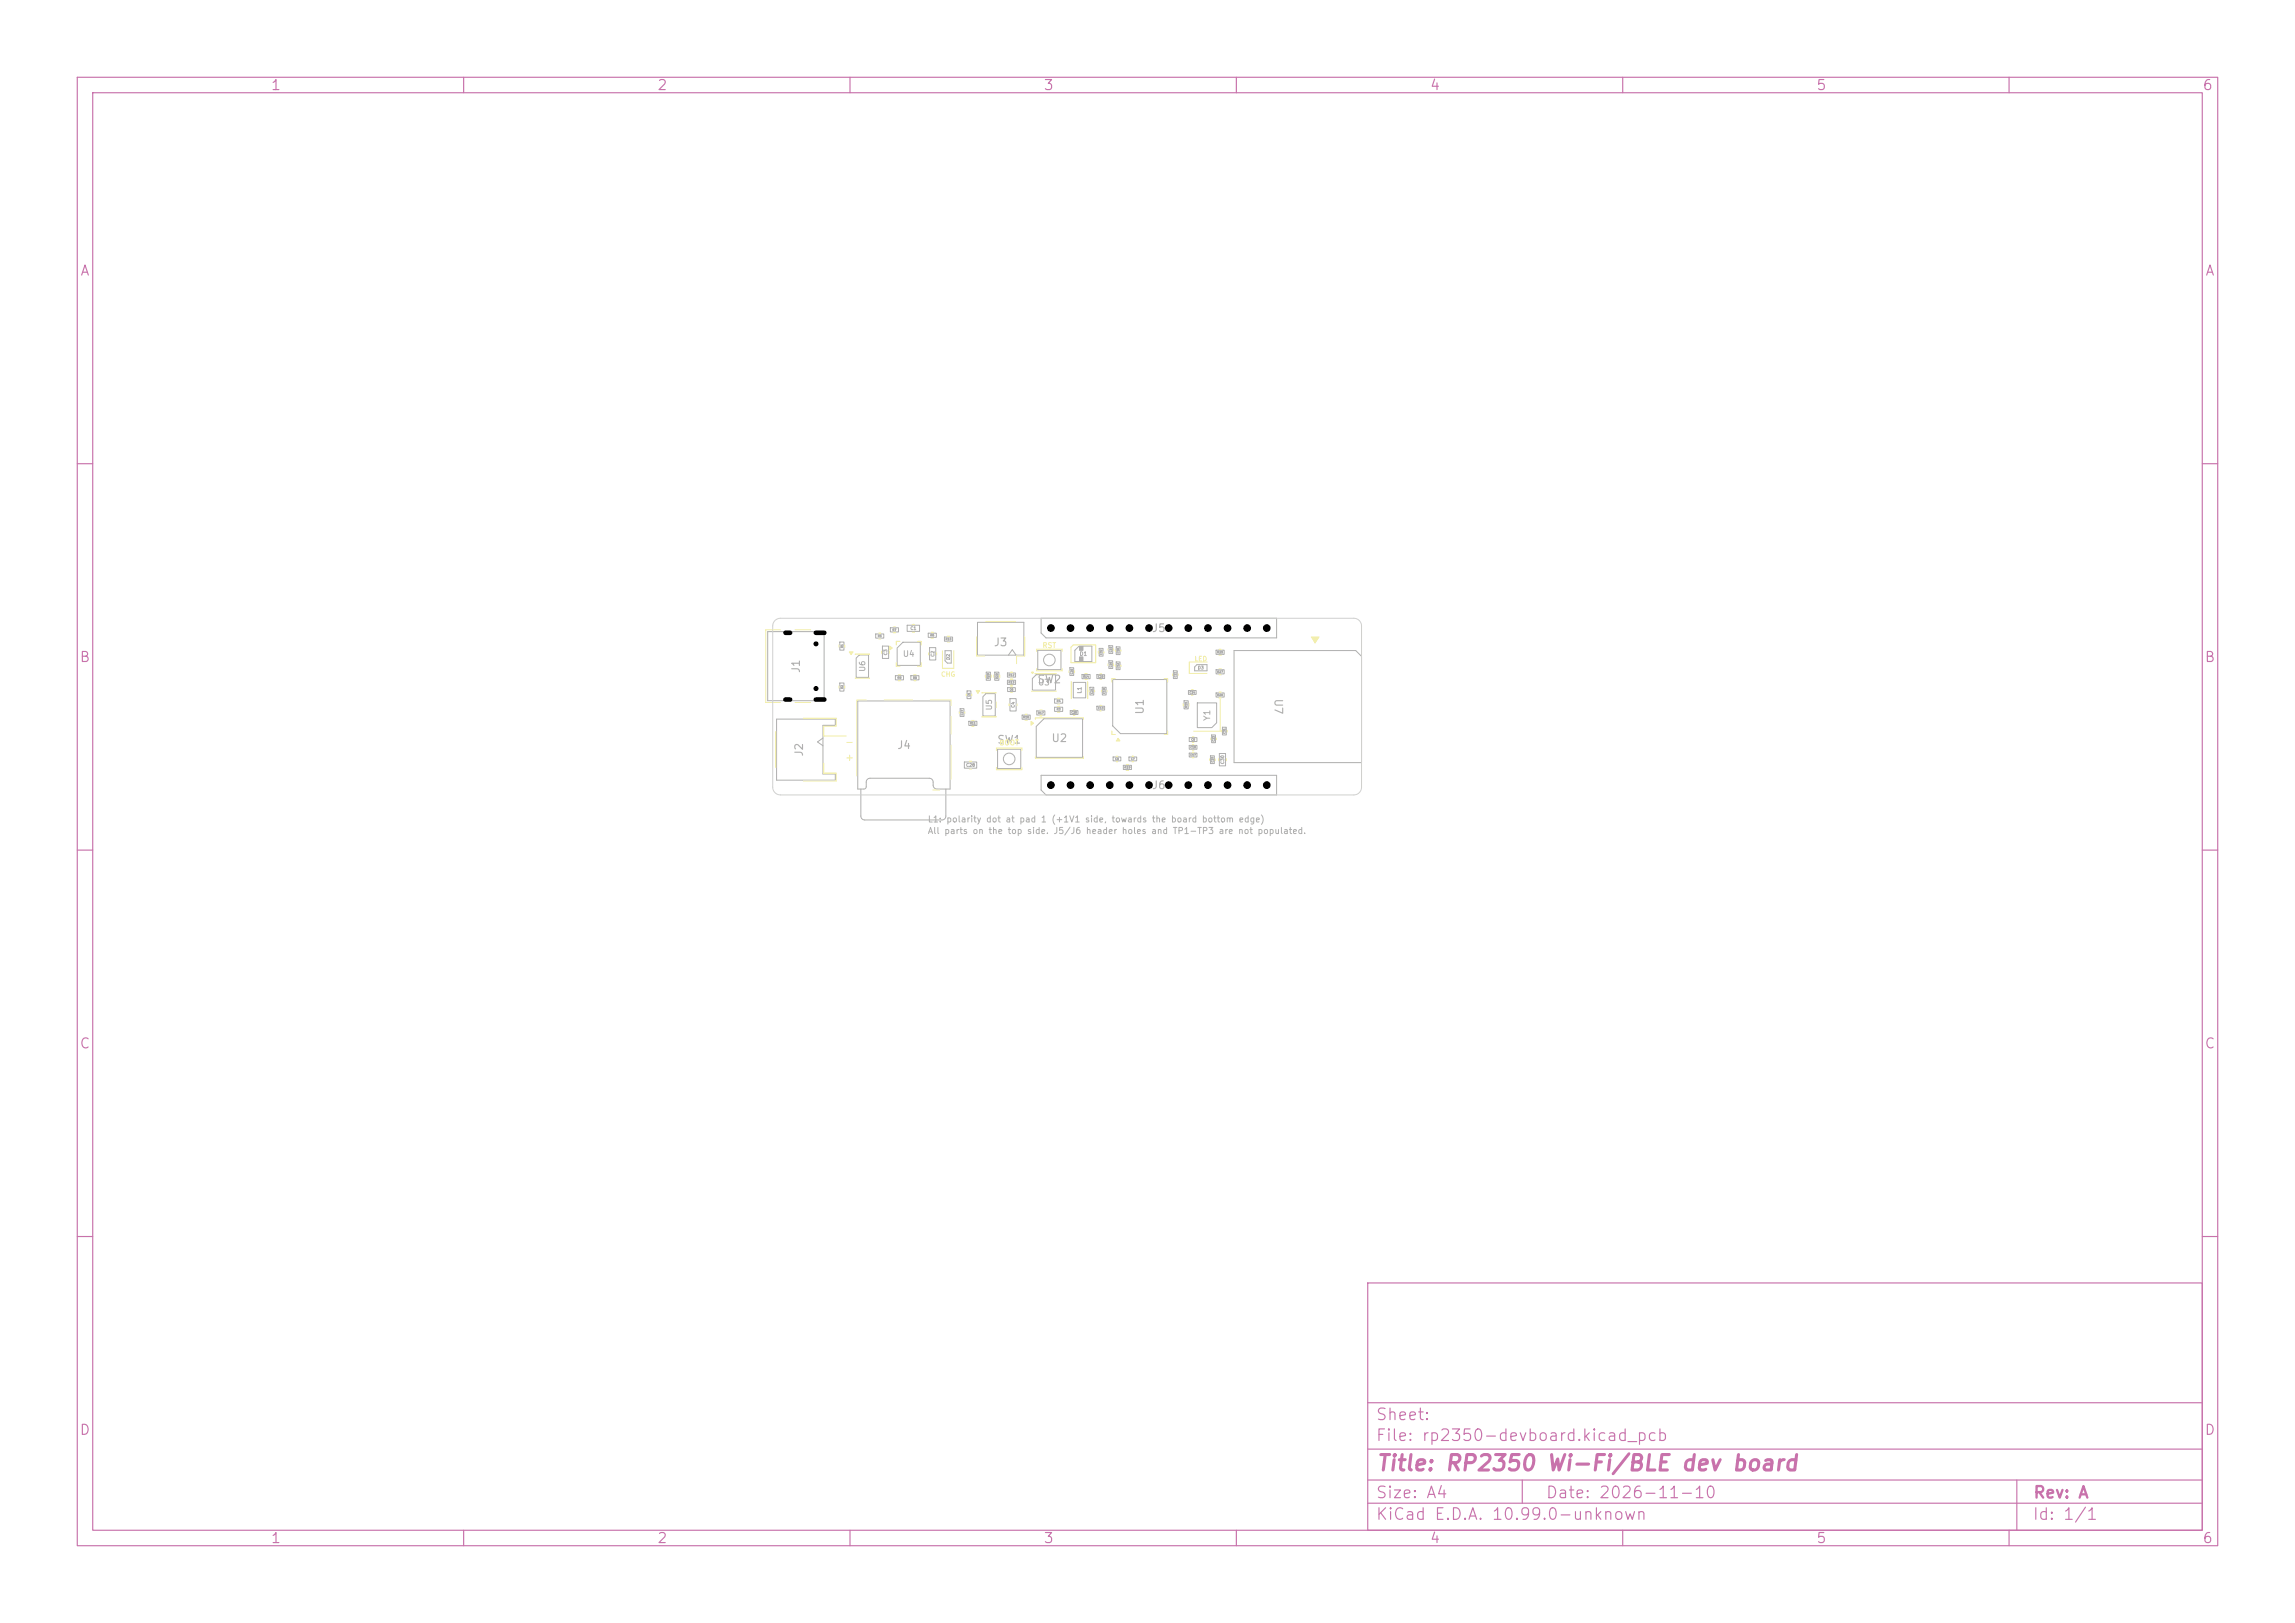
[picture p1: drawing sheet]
<svg xmlns="http://www.w3.org/2000/svg" width="297mm" height="210mm" viewBox="0 0 297 210" stroke-linecap="round" stroke-linejoin="round" font-family="sans-serif">
<defs><g id="words">
<text font-size="2" fill="#c872ab" x="178" y="190.8">Title: RP2350 Wi-Fi/BLE dev board</text>
<g font-size="1.5" fill="#c872ab">
<text x="178" y="184.1">Sheet:</text>
<text x="178" y="186.8">File: rp2350-devboard.kicad_pcb</text>
<text x="178" y="197">KiCad E.D.A. 10.99.0-unknown</text>
<text x="178" y="194.2">Size: A4</text>
<text x="200" y="194.2">Date: 2026-11-10</text>
<text x="263" y="197">Id: 1/1</text>
<text x="263" y="194.2">Rev: A</text>
</g>
<g font-size="1.3" fill="#c872ab">
<text x="35" y="12">1</text>
<text x="85" y="12">2</text>
<text x="135" y="12">3</text>
<text x="185" y="12">4</text>
<text x="235" y="12">5</text>
<text x="285" y="12">6</text>
<text x="10.3" y="36">A</text>
<text x="285.3" y="36">A</text>
<text x="10.2" y="86">B</text>
<text x="285.2" y="86">B</text>
<text x="10.2" y="136">C</text>
<text x="285.2" y="136">C</text>
<text x="10.2" y="186">D</text>
<text x="285.2" y="186">D</text>
<text x="35" y="200">1</text>
<text x="85" y="200">2</text>
<text x="135" y="200">3</text>
<text x="185" y="200">4</text>
<text x="235" y="200">5</text>
<text x="285" y="200">6</text>
</g>
<g font-size="1" fill="#afafaf">
<text x="128.5" y="83.9">J3</text>
<text x="149" y="82">J5</text>
<text x="103.8" y="87.2" transform="rotate(-90 103.8 87.2)">J1</text>
<text x="134.2" y="88.7">SW2</text>
<text x="148.3" y="92.5" transform="rotate(-90 148.3 92.5)">U1</text>
<text x="164.7" y="90.3" transform="rotate(90 164.7 90.3)">U7</text>
<text x="104.2" y="98" transform="rotate(-90 104.2 98)">J2</text>
<text x="116" y="97.2">J4</text>
<text x="129" y="96.5">SW1</text>
<text x="136" y="96.3">U2</text>
<text x="149" y="102.3">J6</text>
</g>
<g font-size=".9" fill="#f2eda1">
<text x="109.3" y="96.7">-</text>
<text x="109.3" y="98.7">+</text>
</g>
<g font-size=".8" fill="#afafaf">
<text x="116.8" y="85.2">U4</text>
<text x="134.3" y="88.9">U3</text>
<text x="156.8" y="93.4" transform="rotate(-90 156.8 93.4)">Y1</text>
<text x="120" y="106.6">L1: polarity dot at pad 1 (+1V1 side, towards the board bottom edge)</text>
<text x="120" y="108.1">All parts on the top side. J5/J6 header holes and TP1-TP3 are not populated.</text>
</g>
<g font-size=".7" fill="#f2eda1">
<text x="134.9" y="84">RST</text>
<text x="129.3" y="96.6">BOOT</text>
</g>
<g font-size=".7" fill="#afafaf">
<text x="112.1" y="87" transform="rotate(-90 112.1 87)">U6</text>
<text x="128.5" y="92" transform="rotate(-90 128.5 92)">U5</text>
</g>
<g font-size=".6" fill="#f2eda1">
<text x="121.7" y="87.7">CHG</text>
<text x="154.5" y="85.7">LED</text>
</g>
<g font-size=".5" fill="#afafaf">
<text x="139.7" y="85">D1</text>
<text x="140.1" y="89.8" transform="rotate(-90 140.1 89.8)">L1</text>
</g>
<g font-size=".4" fill="#afafaf">
<text x="117.8" y="81.6">C1</text>
<text x="114.9" y="84.8" transform="rotate(-90 114.9 84.8)">C3</text>
<text x="121" y="85" transform="rotate(-90 121 85)">C2</text>
<text x="123" y="85.4" transform="rotate(-90 123 85.4)">D2</text>
<text x="155" y="86.7">D3</text>
<text x="131.4" y="91.6" transform="rotate(-90 131.4 91.6)">C4</text>
<text x="125" y="99.3">C28</text>
<text x="158.5" y="98.9" transform="rotate(-90 158.5 98.9)">C30</text>
</g>
<g font-size=".3" fill="#afafaf">
<text x="109.1" y="83.9" transform="rotate(-90 109.1 83.9)">R1</text>
<text x="113.6" y="82.5">R5</text>
<text x="115.5" y="81.7">R7</text>
<text x="120.4" y="82.4">R6</text>
<text x="122.3" y="82.9">R10</text>
<text x="109.1" y="89.2" transform="rotate(-90 109.1 89.2)">R2</text>
<text x="116.1" y="87.9">R8</text>
<text x="118.1" y="87.9">R9</text>
<text x="128.1" y="87.9" transform="rotate(-90 128.1 87.9)">R29</text>
<text x="129.2" y="87.9" transform="rotate(-90 129.2 87.9)">R28</text>
<text x="130.5" y="87.5">R12</text>
<text x="130.5" y="88.5">R13</text>
<text x="130.6" y="89.4">C6</text>
<text x="138.9" y="87.3" transform="rotate(-90 138.9 87.3)">C26</text>
<text x="140.1" y="87.7">R14</text>
<text x="141.5" y="89.8" transform="rotate(-90 141.5 89.8)">C21</text>
<text x="142.1" y="87.7">C20</text>
<text x="142.7" y="84.8" transform="rotate(-90 142.7 84.8)">C32</text>
<text x="143.1" y="89.8" transform="rotate(-90 143.1 89.8)">C19</text>
<text x="143.9" y="86.4" transform="rotate(-90 143.9 86.4)">C15</text>
<text x="143.9" y="84.4" transform="rotate(-90 143.9 84.4)">C10</text>
<text x="144.9" y="86.5" transform="rotate(-90 144.9 86.5)">C12</text>
<text x="144.9" y="84.6" transform="rotate(-90 144.9 84.6)">C16</text>
<text x="152.3" y="87.7" transform="rotate(-90 152.3 87.7)">C11</text>
<text x="153.9" y="89.8">C24</text>
<text x="157.5" y="84.6">R25</text>
<text x="157.5" y="87.1">R27</text>
<text x="124.7" y="92.6" transform="rotate(-90 124.7 92.6)">C27</text>
<text x="125.5" y="93.8">R11</text>
<text x="125.6" y="90.2" transform="rotate(-90 125.6 90.2)">C5</text>
<text x="132.4" y="93">R18</text>
<text x="134.3" y="92.4">R17</text>
<text x="136.7" y="90.9">R4</text>
<text x="136.7" y="92">R3</text>
<text x="138.6" y="92.4">C25</text>
<text x="142.1" y="91.8">C13</text>
<text x="153.7" y="91.6" transform="rotate(-90 153.7 91.6)">R15</text>
<text x="154.1" y="95.9">C9</text>
<text x="157.2" y="96" transform="rotate(-90 157.2 96)">C23</text>
<text x="157.5" y="90.1">R26</text>
<text x="158.6" y="95" transform="rotate(-90 158.6 95)">C31</text>
<text x="144.3" y="98.4">C8</text>
<text x="145.5" y="99.5">R19</text>
<text x="146.3" y="98.4">C7</text>
<text x="154" y="97.9">C17</text>
<text x="154" y="96.9">C18</text>
<text x="157.1" y="98.7" transform="rotate(-90 157.1 98.7)">C29</text>
</g>
</g></defs>
<g fill="none" stroke="#c872ab" stroke-width=".15">
<path d="M10 10h277v190h-277zM12 12h273v186h-273zM60 10v2M110 10v2M160 10v2M210 10v2M260 10v2M10 60h2M285 60h2M10 110h2M285 110h2M10 160h2"/>
<path d="M177 166h108v32h-108zM285 160h2M60 198v2M110 198v2M160 198v2M177 194.5h108M177 191.5h108M177 187.5h108M177 181.5h108M197 191.5v3M210 198v2M260 198v2"/>
<path d="M261 191.5v6.5"/>
</g>
<g fill="none" stroke="#afafaf" stroke-width=".13">
<path d="M99.3 81.7h7.3v9h-7.3zM100.5 93.1h7.6v.8h-1.6v6.3h1.6v.8h-7.6zM106.5 95.5l-.7 .5 .7 .5M108.7 88.4h.5v1h-.5zM108.7 83.1h.5v1h-.5zM111.2 84.7h1.2v3h-1.6v-2.6zM113.3 82h1.1v.6h-1.1zM114.2 83.6h.8v1.6h-.8zM115.2 81.2h1.1v.6h-1.1zM115.9 87.4h1v.6h-1zM116.8 83.1h2.3v3h-3v-2.3zM117.4 80.9h1.6v.8h-1.6z"/>
<path d="M117.9 87.4h1v.6h-1zM120.1 81.9h1.1v.6h-1.1zM120.3 83.8h.8v1.6h-.8zM122.2 82.4h1.1v.6h-1.1zM122.3 84.2h.8v1.6h-.5l-.3-.3zM124.2 91.7h.6v1h-.6zM124.8 98.6h1.6v.8h-1.6zM125.2 89.4h.4v1h-.4zM125.4 93.3h1v.6h-1zM126.5 80.5h6v4.3h-6zM127.6 89.7h1.2v3h-1.6v-2.6zM127.6 87h.6v1h-.6z"/>
<path d="M128.7 87h.6v1h-.6zM129.1 97h3v2.5h-3zM130.4 87.1h1v.5h-1zM130.4 88h1v.6h-1zM130.4 89h1v.5h-1zM130.5 84.8l.5-.7 .5 .7M130.7 90.4h.8v1.6h-.8zM132.3 92.5h1v.6h-1zM133.6 87.8l.5-.5h2.5v2h-3zM134.2 92h1v.5h-1zM134.3 84.2h3v2.5h-3zM134.7 80h30.5v2.5h-29.8l-.7-.6z"/>
<path d="M135.1 93h5v5h-6v-4zM136.5 90.4h1v.6h-1zM136.5 91.5h1v.6h-1zM138.5 86.4h.4v1h-.4zM138.5 92h1v.4h-1zM138.9 88.3h1.6v2h-1.6zM139.7 83.6h1.6v2h-2.2v-1.4zM140 87.3h1.1v.5h-1.1zM141.1 88.9h.4v1h-.4zM141.9 91.4h1v.5h-1zM141.9 87.3h1v.5h-1zM142.2 83.9h.6v1h-.6z"/>
<path d="M142.6 88.9h.6v1h-.6zM143.5 85.5h.5v1h-.5zM143.5 83.6h.5v1h-.5zM144 87.9h7v7h-6l-1-1zM144.1 98h1v.4h-1zM144.5 83.7h.4v1h-.4zM144.5 85.7h.4v1h-.4zM145.4 99h1v.6h-1zM146.1 98h1v.4h-1zM151.9 86.8h.4v1h-.4zM153.2 90.7h.6v1h-.6zM153.8 89.4h1v.4h-1z"/>
<path d="M153.9 97.4h1v.6h-1zM153.9 95.4h1v.6h-1zM153.9 96.4h1v.6h-1zM154.6 86.3l.3-.3h1.3v.8h-1.6zM154.9 91h2.6v2.5l-.7 .6h-1.9zM156.6 97.8h.6v1h-.6zM156.8 95.1h.5v1h-.5zM157.4 89.7h1v.5h-1zM157.4 84.1h1v.6h-1zM157.4 86.7h1v.5h-1zM157.8 97.5h.8v1.6h-.8zM158.2 94.1h.5v1h-.5z"/>
<path d="M159.7 84.2h15.8l.7 .7v13.8h-16.5zM111.4 102.1v3.5a.5 .5 0 0 0 .5 .5h10a.5 .5 0 0 0 .5-.5v-3.5M111.8 102.1h-.8v-11.4h12v11.4h-1.7a.5 .5 0 0 1-.5-.5v-.4a.5 .5 0 0 0-.5-.5h-7.7a.5 .5 0 0 0-.5 .5v.7l-.3 .2M134.7 100.3h30.5v2.6h-29.8l-.7-.7z"/>
<circle cx="130.6" cy="98.2" r=".75"/>
<circle cx="135.8" cy="85.4" r=".75"/>
</g>
<g fill="#afafaf" stroke="#afafaf" stroke-width=".13">
<path d="M139.7 83.6h.5v.5h-.5z"/>
<path d="M139.7 85h.5v.6h-.5z"/>
</g>
<g fill="none" stroke="#f2eda1" stroke-width=".13">
<path d="M118.2 87.3h.4M118.2 88.1h.4M120.5 81.8h.3M120.5 82.6h.3M122 84.2v2.3h1.4v-2.3M127.5 87.3v.4M128.3 87.3v.4M130.7 87.7h.4M130.7 87h.4M138.9 83.5h2.9v2.3h-3.2v-2zM154.2 89.2h.2M154.2 90h.2"/>
<path d="M156.2 85.7h-2.3v1.4h2.3M156.5 98.2v.2M157.3 98.2v.2M169.7 82.4h1l-.5 .8z"/>
</g>
<path d="M169.7 82.4h1l-.5 .8z" fill="#f2eda1"/>
<g fill="none" stroke="#f2eda1" stroke-width=".13">
<path d="M109.9 84.4h.5l-.3 .3zM110.7 84.7h1.8M110.7 87.7h1.8M114.1 84.3v.2M115.1 84.3v.2M120.2 84.5v.2M121.2 84.5v.2M125 89.8v.2M125.8 89.8v.2M130.6 91.1v.2M130.8 88.9h.2M130.8 89.6h.2"/>
<path d="M131.6 91.1v.2M132.6 93.2h.4M132.6 92.4h.4M136.8 90.3h.4M136.8 91.1h.4M144.3 84.1v.2M144.4 98.6h.3M144.4 97.8h.3M145.1 84.1v.2M153.1 91v.4M153.9 91v.4M154.3 98.1h.2"/>
<path d="M154.3 97.3h.2M154.3 96.1h.2M154.3 95.3h.2M157.7 89.6h.4M157.7 90.3h.4"/>
</g>
<path d="M109.9 84.4h.5l-.3 .3z" fill="#f2eda1"/>
<g fill="none" stroke="#f2eda1" stroke-width=".13">
<path d="M100.4 94.7v4.6M104 92.9h4.2v1.1h-1.6v1.2h2.9M106.6 98.8v1.2h1.6v1.1h-4.2M108.6 88.7v.4M109.3 88.7v.4M113.7 82.7h.3M113.7 81.9h.3M125.5 98.5h.2M125.5 99.5h.2M125.7 93.2h.4M125.7 94h.4M126.3 89.4h.5l-.3 .3z"/>
<path d="M127.1 89.7h1.8M127.1 92.7h1.8M128.9 90.8v.8M128.9 97.1v-.3h3.3v.3M128.9 99.3v.3h3.3v-.3M134.5 92.6h.4M134.5 91.9h.4M138.6 88.2v2.2M140.4 87.2h.3M140.4 87.9h.3M140.8 88.2v2.2M146.5 97.8h.2"/>
<path d="M146.5 98.6h.2M151.7 87.2v.2M152.5 87.2v.2M156.7 95.5v.2M157.4 95.5v.2"/>
</g>
<path d="M126.3 89.4h.5l-.3 .3z" fill="#f2eda1"/>
<g fill="none" stroke="#f2eda1" stroke-width=".13">
<path d="M116.2 87.3h.4M116.2 88.1h.4M118.1 80.8h.2M118.1 81.8h.2M124.1 92.1v.2M124.9 92.1v.2M126.4 82.4v2.5h1M127.6 80.4h3.8M128.6 87.3v.4M129.4 87.3v.4M130.7 87.9h.4M130.7 88.7h.4"/>
<path d="M132.6 82.4v2.5h-1v1M133.5 87h.3l-.2 .2zM133.5 89.4h3.2M133.9 87.2h2.8M138.3 86.8v.2M139.1 86.8v.2M142.3 92h.3M142.3 91.3h.3M145.7 98.9h.4M145.7 99.7h.4M157.7 84.8h.4M157.7 84h.4"/>
<path d="M157.9 90.5v4.1h-3.4"/>
</g>
<path d="M133.5 87h.3l-.2 .2z" fill="#f2eda1"/>
<path d="M143.9 94.6v.4h.4M144.3 87.8h-.4v.5M144.7 95.5l.2 .4h-.4zM150.7 87.8h.4v.5M151.1 94.6v.4h-.4" fill="none" stroke="#f2eda1" stroke-width=".13"/>
<path d="M144.7 95.5l.2 .4h-.4z" fill="#f2eda1"/>
<path d="M101 81.5h-1.9v9.4h1.9M102.9 81.5h2M102.9 90.9h2M133.4 93.4l.4 .2-.4 .2zM134 93.1v-.2h6.2v.2M134 97.9v.2h6.2v-.2M142.3 87.2h.3M142.3 87.9h.3M142.5 89.3v.2M143.3 89.3v.2" fill="none" stroke="#f2eda1" stroke-width=".13"/>
<path d="M133.4 93.4l.4 .2-.4 .2z" fill="#f2eda1"/>
<g fill="none" stroke="#f2eda1" stroke-width=".13">
<path d="M108.6 83.4v.4M109.3 83.4v.4M112.1 90.6h-1.2v9.8M114.4 90.6h3.7M115.1 83.6l.4 .2-.4 .3zM116 85.7v.5h.5M116.5 83h-.5v.5M118.7 83h.5v.5M119.2 85.7v.5h-.5M120.4 90.6h2.7v.7M123.1 92.7v2.3M123.1 96.4v4.5"/>
<path d="M136.8 91.4h.4M136.8 92.2h.4M138.9 92.6h.2M138.9 91.8h.2M142.1 84.3v.2M142.9 84.3v.2M143.4 83.9v.3M143.4 85.9v.2M144.1 83.9v.3M144.1 85.9v.2M144.3 86v.3M145.1 86v.3"/>
<path d="M154.3 97.1h.2M154.3 96.3h.2M158.1 94.5v.2M158.8 94.5v.2M120.7 102.2h.9"/>
</g>
<path d="M115.1 83.6l.4 .2-.4 .3z" fill="#f2eda1"/>
<path d="M115.6 81.9h.3M115.6 81.1h.3M122.6 82.3h.3M122.6 83.1h.3M134.1 86.5v.3h3.3v-.3M134.1 84.3v-.3h3.3v.3M140.9 89.3v.2M141.7 89.3v.2M157.7 98.2v.2M157.7 87.3h.4M157.7 86.6h.4M158.7 98.2v.2" fill="none" stroke="#f2eda1" stroke-width=".13"/>
<path d="M100.3 80.3l.4-.2 .3-.1h74.2a1 1 0 0 1 1 1v20.9a1 1 0 0 1-1 1h-74.2a1 1 0 0 1-1-1v-20.9l.1-.3z" fill="none" stroke="#d0d2cd" stroke-width=".13"/>
<g fill="#000">
<circle cx="105.6" cy="83.3" r=".32"/>
<circle cx="105.6" cy="89.1" r=".32"/>
<circle cx="136" cy="81.3" r=".5"/>
<circle cx="138.5" cy="81.3" r=".5"/>
<circle cx="141.1" cy="81.3" r=".5"/>
<circle cx="143.6" cy="81.3" r=".5"/>
<circle cx="146.2" cy="81.3" r=".5"/>
<circle cx="148.7" cy="81.3" r=".5"/>
<circle cx="151.2" cy="81.3" r=".5"/>
<circle cx="153.8" cy="81.3" r=".5"/>
<circle cx="156.3" cy="81.3" r=".5"/>
<circle cx="158.9" cy="81.3" r=".5"/>
<circle cx="161.4" cy="81.3" r=".5"/>
<circle cx="163.9" cy="81.3" r=".5"/>
<circle cx="136" cy="101.6" r=".5"/>
<circle cx="138.5" cy="101.6" r=".5"/>
<circle cx="141.1" cy="101.6" r=".5"/>
<circle cx="143.6" cy="101.6" r=".5"/>
<circle cx="146.2" cy="101.6" r=".5"/>
<circle cx="148.7" cy="101.6" r=".5"/>
<circle cx="151.2" cy="101.6" r=".5"/>
<circle cx="153.8" cy="101.6" r=".5"/>
<circle cx="156.3" cy="101.6" r=".5"/>
<circle cx="158.9" cy="101.6" r=".5"/>
<circle cx="161.4" cy="101.6" r=".5"/>
<circle cx="163.9" cy="101.6" r=".5"/>
</g>
<path d="M101.6 81.9h.7M101.6 90.5h.7M105.6 81.9h1.1M105.6 90.5h1.1" fill="none" stroke="#000" stroke-width=".6"/>
<use href="#words"/>
</svg>
